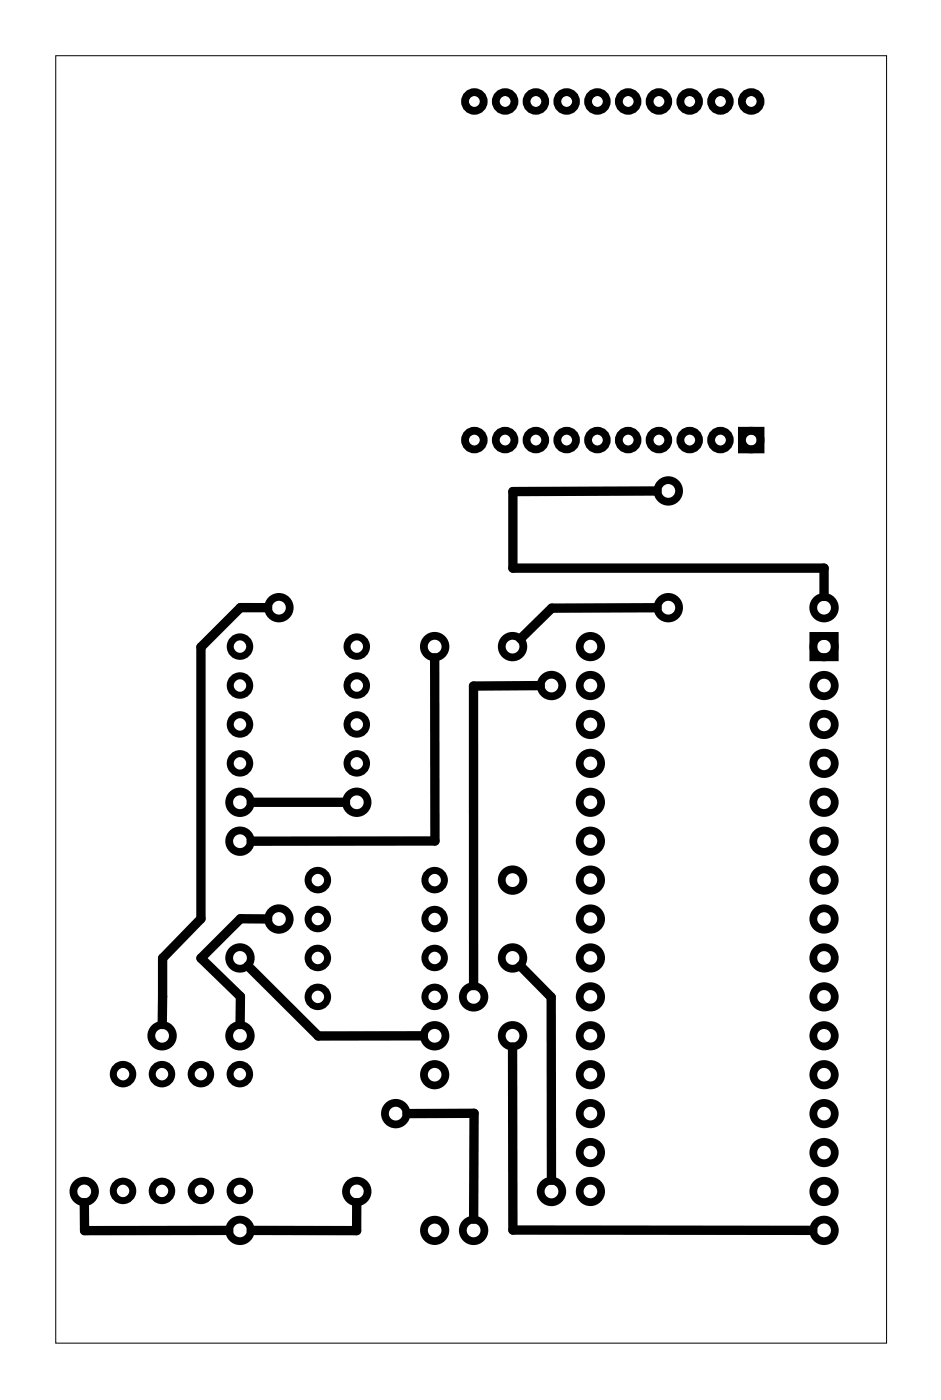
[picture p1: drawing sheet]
<svg xmlns="http://www.w3.org/2000/svg" width="61mm" height="91mm" viewBox="0 0 61 91" stroke-linecap="round" stroke-linejoin="round" font-family="sans-serif">
<path d="M3.6 3.6h54.2v84.1h-54.2z" fill="none" stroke="#000" stroke-width=".07"/>
<g fill="none" stroke="#000" stroke-width=".51">
<path d="M48.4 28.1h1.2v1.2h-1.2zM53.1 41.5h1.4v1.4h-1.4z"/>
<circle cx="30.9" cy="6.6" r=".61"/>
<circle cx="33" cy="6.6" r=".61"/>
<circle cx="35" cy="6.6" r=".61"/>
<circle cx="37" cy="6.6" r=".61"/>
<circle cx="39" cy="6.6" r=".61"/>
<circle cx="41" cy="6.6" r=".61"/>
<circle cx="43" cy="6.6" r=".61"/>
<circle cx="45" cy="6.6" r=".61"/>
<circle cx="47" cy="6.6" r=".61"/>
<circle cx="49" cy="6.6" r=".61"/>
<circle cx="18.2" cy="39.7" r=".7"/>
<circle cx="30.9" cy="28.7" r=".61"/>
<circle cx="33" cy="28.7" r=".61"/>
<circle cx="35" cy="28.7" r=".61"/>
<circle cx="37" cy="28.7" r=".61"/>
<circle cx="39" cy="28.7" r=".61"/>
<circle cx="41" cy="28.7" r=".61"/>
<circle cx="43" cy="28.7" r=".61"/>
<circle cx="43.6" cy="32" r=".7"/>
<circle cx="43.6" cy="39.7" r=".7"/>
<circle cx="45" cy="28.7" r=".61"/>
<circle cx="47" cy="28.7" r=".61"/>
<circle cx="49" cy="28.7" r=".61"/>
<circle cx="53.8" cy="39.7" r=".7"/>
<circle cx="15.7" cy="54.9" r=".7"/>
<circle cx="15.7" cy="52.4" r=".7"/>
<circle cx="18.2" cy="60" r=".7"/>
<circle cx="23.3" cy="52.4" r=".7"/>
<circle cx="28.4" cy="42.2" r=".7"/>
<circle cx="33.4" cy="42.2" r=".7"/>
<circle cx="33.4" cy="57.4" r=".7"/>
<circle cx="36" cy="44.7" r=".7"/>
<circle cx="38.5" cy="42.2" r=".7"/>
<circle cx="38.5" cy="57.4" r=".7"/>
<circle cx="38.5" cy="47.3" r=".7"/>
<circle cx="38.5" cy="52.4" r=".7"/>
<circle cx="38.5" cy="54.9" r=".7"/>
<circle cx="38.5" cy="44.7" r=".7"/>
<circle cx="38.5" cy="60" r=".7"/>
<circle cx="38.5" cy="49.8" r=".7"/>
<circle cx="53.8" cy="42.2" r=".7"/>
<circle cx="53.8" cy="60" r=".7"/>
<circle cx="53.8" cy="44.7" r=".7"/>
<circle cx="53.8" cy="49.8" r=".7"/>
<circle cx="53.8" cy="57.4" r=".7"/>
<circle cx="53.8" cy="47.3" r=".7"/>
<circle cx="53.8" cy="52.4" r=".7"/>
<circle cx="53.8" cy="54.9" r=".7"/>
<circle cx="5.5" cy="77.8" r=".7"/>
<circle cx="10.6" cy="67.6" r=".7"/>
<circle cx="15.7" cy="67.6" r=".7"/>
<circle cx="15.7" cy="62.5" r=".7"/>
<circle cx="23.3" cy="77.8" r=".7"/>
<circle cx="25.8" cy="72.7" r=".7"/>
<circle cx="28.4" cy="67.6" r=".7"/>
<circle cx="28.4" cy="70.1" r=".7"/>
<circle cx="30.9" cy="65.1" r=".7"/>
<circle cx="33.4" cy="67.6" r=".7"/>
<circle cx="33.4" cy="62.5" r=".7"/>
<circle cx="36" cy="77.8" r=".7"/>
<circle cx="38.5" cy="65.1" r=".7"/>
<circle cx="38.5" cy="75.2" r=".7"/>
<circle cx="38.5" cy="77.8" r=".7"/>
<circle cx="38.5" cy="67.6" r=".7"/>
<circle cx="38.5" cy="70.1" r=".7"/>
<circle cx="38.5" cy="72.7" r=".7"/>
<circle cx="38.5" cy="62.5" r=".7"/>
<circle cx="53.8" cy="67.6" r=".7"/>
<circle cx="53.8" cy="70.1" r=".7"/>
<circle cx="53.8" cy="72.7" r=".7"/>
<circle cx="53.8" cy="65.1" r=".7"/>
<circle cx="53.8" cy="75.2" r=".7"/>
<circle cx="53.8" cy="77.8" r=".7"/>
<circle cx="53.8" cy="62.5" r=".7"/>
<circle cx="15.7" cy="80.3" r=".7"/>
<circle cx="28.4" cy="80.3" r=".7"/>
<circle cx="30.9" cy="80.3" r=".7"/>
<circle cx="53.8" cy="80.3" r=".7"/>
</g>
<g fill="none" stroke="#000" stroke-width=".46">
<circle cx="15.7" cy="42.2" r=".64"/>
<circle cx="15.7" cy="44.7" r=".64"/>
<circle cx="15.7" cy="47.3" r=".64"/>
<circle cx="15.7" cy="49.8" r=".64"/>
<circle cx="20.7" cy="57.4" r=".64"/>
<circle cx="20.7" cy="60" r=".64"/>
<circle cx="23.3" cy="42.2" r=".64"/>
<circle cx="23.3" cy="44.7" r=".64"/>
<circle cx="23.3" cy="49.8" r=".64"/>
<circle cx="23.3" cy="47.3" r=".64"/>
<circle cx="28.4" cy="57.4" r=".64"/>
<circle cx="28.4" cy="60" r=".64"/>
<circle cx="8" cy="77.7" r=".64"/>
<circle cx="8" cy="70.1" r=".64"/>
<circle cx="10.6" cy="77.7" r=".64"/>
<circle cx="10.6" cy="70.1" r=".64"/>
<circle cx="13.1" cy="77.7" r=".64"/>
<circle cx="13.1" cy="70.1" r=".64"/>
<circle cx="15.6" cy="77.7" r=".64"/>
<circle cx="15.6" cy="70.1" r=".64"/>
<circle cx="20.7" cy="65.1" r=".64"/>
<circle cx="20.7" cy="62.5" r=".64"/>
<circle cx="28.4" cy="65.1" r=".64"/>
<circle cx="28.4" cy="62.5" r=".64"/>
</g>
<g fill="none" stroke="#000" stroke-width=".61">
<path d="M17.5 39.7h-1.8l-2.6 2.5v17.8l-2.5 2.5v4.4M42.9 32l-9.4 .1v5h20.3v1.8M42.9 39.7h-6.9l-2 2M16.4 52.4h6.1M17.5 60h-1.8l-2.6 2.5 2.6 2.5v1.9M28.4 42.9v12h-12M35.2 44.7l-4.3 .1v19.5M5.5 78.5v1.8h9.4M16.2 63l4.6 4.6h6.8M23.3 78.5v1.8h-6.9M26.5 72.7h4.4v6.9M33.4 68.3l.1 12h19.5"/>
<path d="M33.9 63l2.1 2.1v11.9"/>
</g>
</svg>
